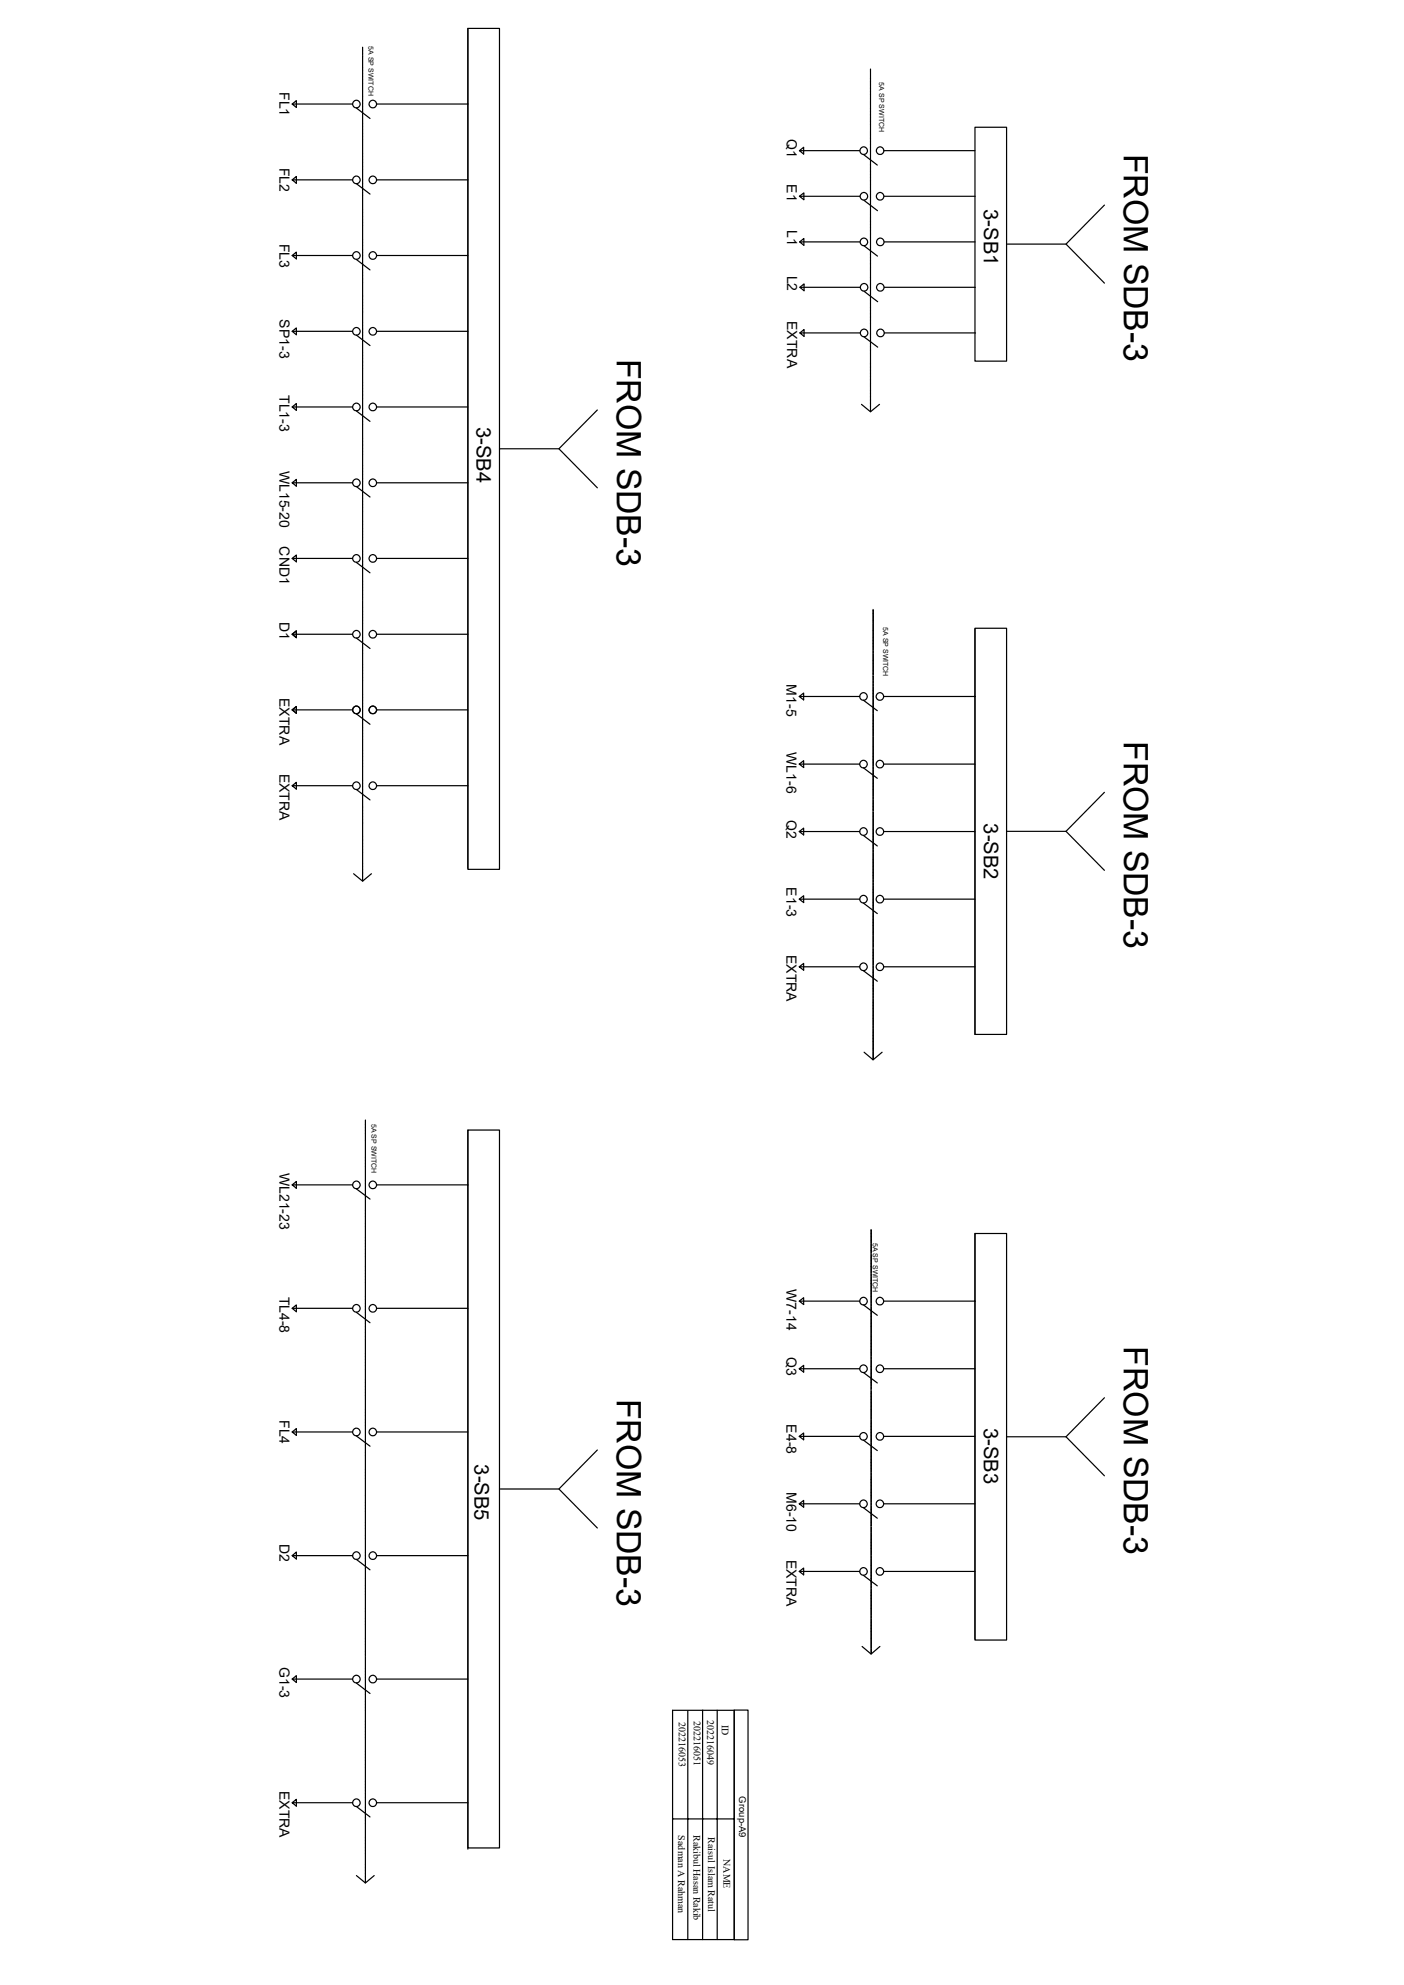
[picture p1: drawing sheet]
<svg xmlns="http://www.w3.org/2000/svg" width="297mm" height="420mm" viewBox="0 0 297 420" stroke-linecap="round" stroke-linejoin="round" font-family="sans-serif">
<defs><g id="words">
<g font-size="7.2">
<text x="237.7" y="32.5" transform="rotate(90 237.7 32.5)">FROM SDB-3</text>
<text x="130.5" y="75.9" transform="rotate(90 130.5 75.9)">FROM SDB-3</text>
<text x="237.7" y="156.8" transform="rotate(90 237.7 156.8)">FROM SDB-3</text>
<text x="237.7" y="284.9" transform="rotate(90 237.7 284.9)">FROM SDB-3</text>
<text x="130.5" y="295.9" transform="rotate(90 130.5 295.9)">FROM SDB-3</text>
</g>
<g font-size="4.3">
<text x="208.1" y="44.2" transform="rotate(90 208.1 44.2)">3-SB1</text>
<text x="100.8" y="90.3" transform="rotate(90 100.8 90.3)">3-SB4</text>
<text x="208.1" y="174.2" transform="rotate(90 208.1 174.2)">3-SB2</text>
<text x="208.1" y="302.1" transform="rotate(90 208.1 302.1)">3-SB3</text>
<text x="100.4" y="309.8" transform="rotate(90 100.4 309.8)">3-SB5</text>
</g>
<g font-size="3">
<text x="59.1" y="19.5" transform="rotate(90 59.1 19.5)">FL1</text>
<text x="166.5" y="29.4" transform="rotate(90 166.5 29.4)">Q1</text>
<text x="59.1" y="35.5" transform="rotate(90 59.1 35.5)">FL2</text>
<text x="166.5" y="39" transform="rotate(90 166.5 39)">E1</text>
<text x="59.1" y="51.5" transform="rotate(90 59.1 51.5)">FL3</text>
<text x="166.5" y="48.6" transform="rotate(90 166.5 48.6)">L1</text>
<text x="166.5" y="58.3" transform="rotate(90 166.5 58.3)">L2</text>
<text x="59.1" y="67.6" transform="rotate(90 59.1 67.6)">SP1-3</text>
<text x="166.5" y="67.9" transform="rotate(90 166.5 67.9)">EXTRA</text>
<text x="59.1" y="83.6" transform="rotate(90 59.1 83.6)">TL1-3</text>
<text x="59.1" y="99.6" transform="rotate(90 59.1 99.6)">WL15-20</text>
<text x="59.1" y="115.6" transform="rotate(90 59.1 115.6)">CND1</text>
<text x="59.1" y="131.7" transform="rotate(90 59.1 131.7)">D1</text>
<text x="59.1" y="147.7" transform="rotate(90 59.1 147.7)">EXTRA</text>
<text x="166.4" y="144.8" transform="rotate(90 166.4 144.8)">M1-5</text>
<text x="166.4" y="159.1" transform="rotate(90 166.4 159.1)">WL1-6</text>
<text x="59.1" y="163.7" transform="rotate(90 59.1 163.7)">EXTRA</text>
<text x="166.4" y="173.4" transform="rotate(90 166.4 173.4)">Q2</text>
<text x="166.4" y="187.7" transform="rotate(90 166.4 187.7)">E1-3</text>
<text x="166.4" y="202" transform="rotate(90 166.4 202)">EXTRA</text>
<text x="59.1" y="248.2" transform="rotate(90 59.1 248.2)">WL21-23</text>
<text x="59.1" y="274.3" transform="rotate(90 59.1 274.3)">TL4-8</text>
<text x="166.4" y="272.8" transform="rotate(90 166.4 272.8)">W7-14</text>
<text x="166.4" y="287.1" transform="rotate(90 166.4 287.1)">Q3</text>
<text x="59.1" y="300.4" transform="rotate(90 59.1 300.4)">FL4</text>
<text x="166.4" y="301.4" transform="rotate(90 166.4 301.4)">E4-8</text>
<text x="166.4" y="315.7" transform="rotate(90 166.4 315.7)">M6-10</text>
<text x="59.1" y="326.6" transform="rotate(90 59.1 326.6)">D2</text>
<text x="166.4" y="330" transform="rotate(90 166.4 330)">EXTRA</text>
<text x="59.1" y="352.7" transform="rotate(90 59.1 352.7)">G1-3</text>
<text x="59.1" y="378.9" transform="rotate(90 59.1 378.9)">EXTRA</text>
</g>
<g font-size="2.1">
<text x="143.6" y="364.3" transform="rotate(90 143.6 364.3)">202216053</text>
<text x="146.8" y="364.2" transform="rotate(90 146.8 364.2)">202216051</text>
<text x="149.6" y="364" transform="rotate(90 149.6 364)">202216049</text>
<text x="152.7" y="364.9" transform="rotate(90 152.7 364.9)">ID</text>
<text x="143.5" y="388.3" transform="rotate(90 143.5 388.3)">Sadman A Rahman</text>
<text x="146.7" y="388.2" transform="rotate(90 146.7 388.2)">Rakibul Hasan Rakib</text>
<text x="149.8" y="388.6" transform="rotate(90 149.8 388.6)">Raisul Islam Ratul</text>
<text x="153" y="393.3" transform="rotate(90 153 393.3)">NAME</text>
</g>
<text font-size="2" x="156.3" y="380" transform="rotate(90 156.3 380)">Group-A9</text>
<g font-size="1.5">
<text x="77.9" y="9.8" transform="rotate(90 77.9 9.8)">5A SP SWITCH</text>
<text x="186" y="17.4" transform="rotate(90 186 17.4)">5A SP SWITCH</text>
<text x="186.8" y="132.7" transform="rotate(90 186.8 132.7)">5A SP SWITCH</text>
<text x="78.6" y="237.8" transform="rotate(90 78.6 237.8)">5A SP SWITCH</text>
<text x="184.7" y="263" transform="rotate(90 184.7 263)">5A SP SWITCH</text>
</g>
</g></defs>
<g fill="none" stroke="#000" stroke-width=".25">
<path d="M76.7 10v.1M76.7 10.2v.1M76.7 10.4v.4M76.7 10.9v.1M76.7 11.1v.4M76.7 11.6v.1M76.7 11.8v.3M76.7 12.2v.2M76.7 12.4v.2M76.7 12.7v.1M76.7 12.9v.1M76.7 13.1v.2"/>
<path d="M76.7 13.3v.2M76.7 13.6v.1M76.7 13.8v.1M76.7 14v.4M76.7 14.5v.1M76.7 14.7v.4M76.7 15.2v.1M76.7 15.4v.3M76.7 15.8v.2M76.7 16v.4M76.7 16.5v.1M76.7 16.7v.4"/>
<path d="M76.7 17.2v.1M76.7 17.4v.4M76.7 17.9v.1M76.7 18.1v.1M76.7 18.3v.2M76.7 18.5v.2M76.7 18.8v.1M76.7 19v.1M76.7 19.2v.1M76.7 19.4v.2M76.7 19.6v.2M76.7 19.9v.1"/>
<path d="M99 6h6.7v177.9h-6.7zM99 6v177.7M184.1 14.6v.2M184.1 14.9v.1M184.1 15.1v.1M184.1 15.3v.2M184.1 15.5v.2M184.1 15.7v.2M184.1 16v.1M184.1 16.2v.1M184.1 16.4v.4M184.1 16.9v.1"/>
<path d="M184.1 17.1v.4M184.1 17.6v.1M184.1 17.8v.4M184.1 18.2v.2M184.1 18.5v.3M184.1 18.9v.2M184.1 19.1v.4M184.1 19.6v.1M184.1 19.8v.4M61.8 22l.9-.7v1.4l-.9-.7h12.8M61.8 38.1l.9-.8v1.5l-.9-.7h12.8M75.4 22.9l2.9 2.2"/>
<path d="M75.4 38.9l2.9 2.2M76.7 20.1v.1M76.7 20.3v.4M76.7 20.8v.1M76.7 21v.4M76.7 21.5v.1M76.7 21.7v.4M76.7 22.1v.2M76.7 22.4v.3M76.7 22.8v.1M76.7 23v.4M76.7 23.5v.1"/>
<path d="M76.7 23.7v.4M76.7 24.2v.1M76.7 24.4v.1M76.7 24.6v.2M76.7 24.8v.2M76.7 25.1v.1M76.7 25.3v.1M76.7 25.5v.2M76.7 25.7v.2M76.7 26v.3M76.7 26.4v.1M76.7 26.6v.4"/>
<path d="M76.7 27.1v.1M76.7 27.3v.4M76.7 27.8v.1M76.7 28v.4M76.7 28.4v.2M76.7 28.7v.3M76.7 29.1v.2M76.7 29.3v.4M76.7 29.8v.1M76.7 30v.1M76.7 30.2v.2M76.7 30.5v.1"/>
<path d="M76.7 30.7v.1M76.7 30.9v.2M76.7 31.2v.1M76.7 31.4v.1M76.7 31.6v.1M76.7 31.8v.2M76.7 32v.2M76.7 32.3v.3M76.7 32.7v.2M76.7 32.9v.4M76.7 33.4v.1M76.7 33.6v.4"/>
<path d="M76.7 34.1v.1M76.7 34.3v.4M76.7 34.8v.1M76.7 35v.3M76.7 35.4v.2M76.7 35.6v.4M76.7 36.1v.1M76.7 36.3v.1M76.7 36.5v.2M76.7 36.8v.1M76.7 37v.1M76.7 37.2v.2"/>
<path d="M76.7 37.5v.1M76.7 37.7v.1M76.7 37.9v.4M76.7 38.4v.1M76.7 38.6v.3M76.7 39v.2M76.7 39.2v.4M76.7 39.7v.1M76.7 39.9v.4M79.7 22h19.3M79.7 38.1h19.3M169.1 31.9l.9-.7v1.4l-.9-.7h12.8"/>
<path d="M182.7 32.7l2.9 2.2M184.1 20.3v.1M184.1 20.5v.1M184.1 20.7v.2M184.1 21v.1M184.1 21.2v.1M184.1 21.4v.1M184.1 21.6v.2M184.1 21.8v.2M184.1 22.1v.1M184.1 22.3v.1M184.1 22.5v.1"/>
<path d="M184.1 22.7v.4M184.1 23.2v.1M184.1 23.4v.4M184.1 23.9v.1M184.1 24.1v.4M184.1 24.6v.1M184.1 24.8v.3M184.1 25.2v.2M184.1 25.4v.4M184.1 25.9v.1M184.1 26.1v.4M184.1 26.6v.1"/>
<path d="M184.1 26.8v.1M184.1 27v.2M184.1 27.3v.1M184.1 27.5v.1M184.1 27.7v.2M184.1 27.9v.2M184.1 28.2v.1M184.1 28.4v.3M184.1 28.8v.2M184.1 29v.4M184.1 29.5v.1M184.1 29.7v.4"/>
<path d="M184.1 30.2v.1M184.1 30.4v.4M184.1 30.9v.1M184.1 31.1v.4M184.1 31.5v.2M184.1 31.8v.3M184.1 32.2v.1M184.1 32.4v.2M184.1 32.6v.2M184.1 32.9v.1M184.1 33.1v.1M184.1 33.3v.2"/>
<path d="M184.1 33.6v.1M184.1 33.8v.1M184.1 34v.2M184.1 34.2v.2M184.1 34.5v.1M184.1 34.7v.4M184.1 35.1v.2M184.1 35.3v.4M184.1 35.8v.1M184.1 36v.4M184.1 36.5v.1M184.1 36.7v.4"/>
<path d="M184.1 37.2v.1M184.1 37.4v.4M184.1 37.8v.2M184.1 38.1v.3M184.1 38.5v.2M184.1 38.7v.2M184.1 38.9v.2M184.1 39.2v.1M184.1 39.4v.1M184.1 39.6v.2M184.1 39.9v.1M187 31.9h19.2"/>
<path d="M206.2 26.9h6.7v49.5h-6.7zM61.8 54.1l.9-.8v1.5l-.9-.7h12.8M75.4 54.9l2.9 2.2M76.7 40.4v.1M76.7 40.6v.4M76.7 41.1v.1M76.7 41.3v.4M76.7 41.7v.2M76.7 42v.1M76.7 42.2v.1M76.7 42.4v.1M76.7 42.6v.2"/>
<path d="M76.7 42.8v.2M76.7 43.1v.1M76.7 43.3v.1M76.7 43.5v.2M76.7 43.8v.1M76.7 44v.1M76.7 44.2v.4M76.7 44.7v.1M76.7 44.9v.4M76.7 45.3v.2M76.7 45.6v.3M76.7 46v.1"/>
<path d="M76.7 46.2v.4M76.7 46.7v.1M76.7 46.9v.4M76.7 47.4v.1M76.7 47.6v.4M76.7 48v.2M76.7 48.3v.1M76.7 48.5v.1M76.7 48.7v.2M76.7 48.9v.2M76.7 49.1v.2M76.7 49.4v.1"/>
<path d="M76.7 49.6v.1M76.7 49.8v.2M76.7 50.1v.1M76.7 50.3v.1M76.7 50.5v.4M76.7 51v.1M76.7 51.2v.4M76.7 51.6v.2M76.7 51.9v.3M76.7 52.3v.2M76.7 52.5v.4M76.7 53v.1"/>
<path d="M76.7 53.2v.4M76.7 53.7v.1M76.7 53.9v.4M76.7 54.4v.1M76.7 54.6v.1M76.7 54.8v.1M76.7 55v.2M76.7 55.2v.2M76.7 55.5v.1M76.7 55.7v.1M76.7 55.9v.1M76.7 56.1v.4"/>
<path d="M76.7 56.6v.1M76.7 56.8v.4M76.7 57.3v.1M76.7 57.5v.4M76.7 58v.1M76.7 58.2v.3M76.7 58.6v.2M76.7 58.8v.4M76.7 59.3v.1M76.7 59.5v.4M76.7 60v.1M79.7 54.1h19.3"/>
<path d="M169.1 41.5l1-.7v1.4l-1-.7h12.8M169.2 51.2l.9-.7v1.4l-.9-.7h12.7M182.8 42.4l2.8 2.2M182.8 52l2.8 2.2M184.1 40.1v.1M184.1 40.3v.4M184.1 40.8v.1M184.1 41v.4M184.1 41.4v.2M184.1 41.7v.3M184.1 42.1v.1M184.1 42.3v.4"/>
<path d="M184.1 42.8v.1M184.1 43v.4M184.1 43.5v.1M184.1 43.7v.4M184.1 44.2v.1M184.1 44.4v.1M184.1 44.6v.1M184.1 44.8v.2M184.1 45v.2M184.1 45.3v.1M184.1 45.5v.1M184.1 45.7v.1"/>
<path d="M184.1 45.9v.2M184.1 46.2v.1M184.1 46.4v.1M184.1 46.6v.4M184.1 47.1v.1M184.1 47.3v.4M184.1 47.8v.1M184.1 48v.3M184.1 48.4v.2M184.1 48.6v.4M184.1 49.1v.1M184.1 49.3v.4"/>
<path d="M184.1 49.8v.1M184.1 50v.4M184.1 50.5v.1M184.1 50.7v.1M184.1 50.9v.2M184.1 51.1v.2M184.1 51.4v.1M184.1 51.6v.1M184.1 51.8v.1M184.1 52v.2M184.1 52.2v.4M184.1 52.7v.1"/>
<path d="M184.1 52.9v.4M184.1 53.4v.1M184.1 53.6v.4M184.1 54.1v.1M184.1 54.3v.4M184.1 54.7v.2M184.1 54.9v.4M184.1 55.4v.1M184.1 55.6v.4M184.1 56.1v.1M184.1 56.3v.1M184.1 56.5v.2"/>
<path d="M184.1 56.8v.1M184.1 57v.1M184.1 57.2v.2M184.1 57.4v.2M184.1 57.7v.1M184.1 57.9v.1M184.1 58.1v.2M184.1 58.3v.2M184.1 58.5v.4M184.1 59v.1M184.1 59.2v.4M184.1 59.7v.1"/>
<path d="M184.1 59.9v.4M187 41.5h19.3M187 51.2h19.3M212.9 51.6h12.6l8.1 8.3M233.6 43.4l-8.1 8.2M61.8 70.1l.9-.7v1.4l-.9-.7h12.8M75.4 70.9l2.9 2.2M76.7 60.2v.1M76.7 60.4v.2M76.7 60.7v.1M76.7 60.9v.1M76.7 61.1v.2"/>
<path d="M76.7 61.3v.2M76.7 61.6v.1M76.7 61.8v.1M76.7 62v.1M76.7 62.2v.2M76.7 62.4v.4M76.7 62.9v.1M76.7 63.1v.4M76.7 63.6v.1M76.7 63.8v.4M76.7 64.3v.1M76.7 64.5v.4"/>
<path d="M76.7 64.9v.2M76.7 65.2v.3M76.7 65.6v.1M76.7 65.8v.4M76.7 66.3v.1M76.7 66.5v.1M76.7 66.7v.2M76.7 67v.1M76.7 67.2v.1M76.7 67.4v.2M76.7 67.6v.2M76.7 67.9v.1"/>
<path d="M76.7 68.1v.4M76.7 68.5v.2M76.7 68.7v.4M76.7 69.2v.1M76.7 69.4v.4M76.7 69.9v.1M76.7 70.1v.4M76.7 70.6v.1M76.7 70.8v.4M76.7 71.2v.2M76.7 71.5v.3M76.7 71.9v.2"/>
<path d="M76.7 72.1v.2M76.7 72.3v.2M76.7 72.6v.1M76.7 72.8v.1M76.7 73v.2M76.7 73.3v.1M76.7 73.5v.1M76.7 73.7v.2M76.7 74v.1M76.7 74.2v.1M76.7 74.4v.4M76.7 74.8v.2"/>
<path d="M76.7 75.1v.3M76.7 75.5v.1M76.7 75.7v.4M76.7 76.2v.1M76.7 76.4v.4M76.7 76.9v.1M76.7 77.1v.4M76.7 77.6v.1M76.7 77.8v.3M76.7 78.2v.2M76.7 78.4v.2M76.7 78.7v.1"/>
<path d="M76.7 78.9v.1M76.7 79.1v.1M76.7 79.3v.2M76.7 79.6v.1M76.7 79.8v.1M79.7 70.1h19.3M169.2 60.8l.9-.7v1.4l-.9-.7h12.7M169.2 70.4l.9-.7v1.5l-.9-.8h12.8M182.8 61.6l2.9 2.2M182.8 71.3l2.9 2.1M184.1 60.4v.1M184.1 60.6v.4"/>
<path d="M184.1 61v.2M184.1 61.3v.3M184.1 61.7v.1M184.1 61.9v.4M184.1 62.4v.1M184.1 62.6v.1M184.1 62.8v.2M184.1 63.1v.1M184.1 63.3v.1M184.1 63.5v.2M184.1 63.8v.1M184.1 64v.1"/>
<path d="M184.1 64.2v.1M184.1 64.4v.2M184.1 64.6v.2M184.1 64.9v.3M184.1 65.3v.1M184.1 65.5v.4M184.1 66v.1M184.1 66.2v.4M184.1 66.7v.1M184.1 66.9v.4M184.1 67.4v.1M184.1 67.6v.3"/>
<path d="M184.1 68v.2M184.1 68.2v.4M184.1 68.7v.1M184.1 68.9v.1M184.1 69.1v.2M184.1 69.4v.1M184.1 69.6v.1M184.1 69.8v.2M184.1 70.1v.1M184.1 70.3v.1M184.1 70.5v.4M184.1 71v.1"/>
<path d="M184.1 71.2v.3M184.1 71.6v.2M184.1 71.8v.4M184.1 72.3v.1M184.1 72.5v.4M184.1 73v.1M184.1 73.2v.4M184.1 73.7v.1M184.1 73.9v.4M184.1 74.3v.2M184.1 74.5v.2M184.1 74.8v.1"/>
<path d="M184.1 75v.1M184.1 75.2v.2M184.1 75.4v.2M184.1 75.7v.1M184.1 75.9v.1M184.1 76.1v.2M184.1 76.4v.1M184.1 76.6v.1M184.1 76.8v.4M184.1 77.3v.1M184.1 77.5v.4M184.1 77.9v.2"/>
<path d="M184.1 78.1v.4M184.1 78.6v.1M184.1 78.8v.4M184.1 79.3v.1M184.1 79.5v.4M184.1 80v.1M187.1 60.8h19.2M187.1 70.4h19.3M61.8 86.1l.9-.7v1.4l-.9-.7h12.8M75.4 87l2.9 2.2M76.7 80v.2M76.7 80.3v.1"/>
<path d="M76.7 80.5v.1M76.7 80.7v.4M76.7 81.2v.1M76.7 81.4v.3M76.7 81.8v.2M76.7 82v.4M76.7 82.5v.1M76.7 82.7v.4M76.7 83.2v.1M76.7 83.4v.4M76.7 83.9v.1M76.7 84.1v.4"/>
<path d="M76.7 84.5v.2M76.7 84.8v.1M76.7 85v.1M76.7 85.2v.1M76.7 85.4v.2M76.7 85.6v.2M76.7 85.9v.1M76.7 86.1v.1M76.7 86.3v.4M76.7 86.8v.1M76.7 87v.4M76.7 87.5v.1"/>
<path d="M76.7 87.7v.4M76.7 88.1v.2M76.7 88.3v.4M76.7 88.8v.1M76.7 89v.4M76.7 89.5v.1M76.7 89.7v.4M76.7 90.2v.1M76.7 90.4v.1M76.7 90.6v.2M76.7 90.8v.2M76.7 91.1v.1"/>
<path d="M76.7 91.3v.1M76.7 91.5v.2M76.7 91.7v.2M76.7 91.9v.2M76.7 92.2v.1M76.7 92.4v.1M76.7 92.6v.4M76.7 93.1v.1M76.7 93.3v.4M76.7 93.8v.1M76.7 94v.4M76.7 94.4v.2"/>
<path d="M76.7 94.7v.3M76.7 95.1v.1M76.7 95.3v.4M76.7 95.8v.1M76.7 96v.4M76.7 96.5v.1M76.7 96.7v.1M76.7 96.9v.2M76.7 97.2v.1M76.7 97.4v.1M76.7 97.6v.1M76.7 97.8v.2"/>
<path d="M76.7 98v.2M76.7 98.3v.3M76.7 98.7v.1M76.7 98.9v.4M76.7 99.4v.1M76.7 99.6v.4M79.7 86.1h19.3M105.7 95h12.5l8.2 8.2M126.4 86.7l-8.2 8.3M182.2 85.6l1.9 1.5 2-1.5M184.1 80.2v.4M184.1 80.6v.2"/>
<path d="M184.1 80.9v.1M184.1 81.1v.1M184.1 81.3v.1M184.1 81.5v.2M184.1 81.7v.2M184.1 82v.1M184.1 82.2v.1M184.1 82.4v.4M184.1 82.9v.1M184.1 83.1v.4M184.1 83.6v.1M184.1 83.8v.4"/>
<path d="M184.1 84.2v.2M184.1 84.5v.3M184.1 84.9v.1M184.1 85.1v.4M184.1 85.6v.1M184.1 85.8v.4M184.1 86.3v.1M184.1 86.5v.1M184.1 86.7v.2M184.1 87v.1M61.8 102.2l.9-.8v1.5l-.9-.7h12.8M61.8 118.2l.9-.8v1.5l-.9-.7h12.8"/>
<path d="M75.4 103l2.9 2.2M75.4 119l2.9 2.2M76.7 100.1v.1M76.7 100.3v.4M76.7 100.8v.1M76.7 101v.3M76.7 101.4v.2M76.7 101.6v.4M76.7 102.1v.1M76.7 102.3v.1M76.7 102.5v.2M76.7 102.8v.1"/>
<path d="M76.7 103v.1M76.7 103.2v.2M76.7 103.5v.1M76.7 103.7v.1M76.7 103.9v.2M76.7 104.1v.2M76.7 104.4v.1M76.7 104.6v.3M76.7 105v.2M76.7 105.2v.4M76.7 105.7v.1M76.7 105.9v.4"/>
<path d="M76.7 106.4v.1M76.7 106.6v.4M76.7 107.1v.1M76.7 107.3v.4M76.7 107.7v.2M76.7 108v.3M76.7 108.4v.1M76.7 108.6v.2M76.7 108.8v.2M76.7 109.1v.1M76.7 109.3v.1M76.7 109.5v.2"/>
<path d="M76.7 109.8v.1M76.7 110v.1M76.7 110.2v.4M76.7 110.7v.1M76.7 110.9v.4M76.7 111.3v.2M76.7 111.5v.4M76.7 112v.1M76.7 112.2v.4M76.7 112.7v.1M76.7 112.9v.4M76.7 113.4v.1"/>
<path d="M76.7 113.6v.4M76.7 114v.2M76.7 114.3v.1M76.7 114.5v.1M76.7 114.7v.2M76.7 114.9v.2M76.7 115.1v.2M76.7 115.4v.1M76.7 115.6v.1M76.7 115.8v.2M76.7 116.1v.1M76.7 116.3v.1"/>
<path d="M76.7 116.5v.4M76.7 117v.1M76.7 117.2v.4M76.7 117.6v.2M76.7 117.9v.3M76.7 118.3v.1M76.7 118.5v.4M76.7 119v.1M76.7 119.2v.4M76.7 119.7v.1M76.7 119.9v.4M79.7 102.2h19.3"/>
<path d="M79.7 118.2h19.3M61.8 134.2l.9-.7v1.4zM61.8 134.2l.9-.7v1.4l-.9-.7h12.8M75.4 135l2.9 2.2M76.7 120.4v.1M76.7 120.6v.1M76.7 120.8v.1M76.7 121v.2M76.7 121.2v.2M76.7 121.5v.1M76.7 121.7v.1M76.7 121.9v.1"/>
<path d="M76.7 122.1v.2M76.7 122.4v.1M76.7 122.6v.1M76.7 122.8v.4M76.7 123.3v.1M76.7 123.5v.4M76.7 124v.1M76.7 124.2v.3M76.7 124.6v.2M76.7 124.8v.4M76.7 125.3v.1M76.7 125.5v.4"/>
<path d="M76.7 126v.1M76.7 126.2v.4M76.7 126.7v.1M76.7 126.9v.1M76.7 127.1v.2M76.7 127.3v.2M76.7 127.6v.1M76.7 127.8v.1M76.7 128v.1M76.7 128.2v.2M76.7 128.4v.4M76.7 128.9v.1"/>
<path d="M76.7 129.1v.4M76.7 129.6v.1M76.7 129.8v.4M76.7 130.3v.1M76.7 130.5v.4M76.7 130.9v.2M76.7 131.1v.4M76.7 131.6v.1M76.7 131.8v.4M76.7 132.3v.1M76.7 132.5v.1M76.7 132.7v.2"/>
<path d="M76.7 133v.1M76.7 133.2v.1M76.7 133.4v.2M76.7 133.6v.2M76.7 133.9v.1M76.7 134.1v.1M76.7 134.3v.2M76.7 134.5v.2M76.7 134.7v.4M76.7 135.2v.1M76.7 135.4v.4M76.7 135.9v.1"/>
<path d="M76.7 136.1v.4M76.7 136.6v.1M76.7 136.8v.4M76.7 137.2v.2M76.7 137.5v.3M76.7 137.9v.1M76.7 138.1v.4M76.7 138.6v.1M76.7 138.8v.1M76.7 139v.2M76.7 139.3v.1M76.7 139.5v.1"/>
<path d="M76.7 139.7v.2M76.7 140v.1M79.7 134.2h19.3M184.7 128.9v.5M184.7 129.5v.1M184.7 129.7v.3M184.7 130.1v.2M184.7 130.3v.4M184.7 130.8v.1M184.7 131v.4M184.7 131.5v.1M184.7 131.7v.1"/>
<path d="M184.7 131.9v.2M184.7 132.2v.1M184.7 132.4v.1M184.7 132.6v.2M184.7 132.8v.2M184.7 133.1v.1M184.7 133.3v.3M184.7 133.7v.2M184.7 133.9v.4M184.7 134.4v.1M184.7 134.6v.4M184.7 135.1v.1"/>
<path d="M184.7 135.3v.4M184.7 135.8v.1M184.7 136v.4M184.7 136.4v.2M184.7 136.7v.3M184.7 137.1v.1M184.7 137.3v.2M184.7 137.5v.2M184.7 137.8v.1M184.7 138v.1M184.7 138.2v.2M184.7 138.5v.1"/>
<path d="M184.7 138.7v.1M184.7 138.9v.2M184.7 139.1v.2M184.7 139.4v.1M184.7 139.6v.4M206.2 132.9h6.7v86h-6.7zM206.2 133.1v85.8M61.8 150.2l.9-.7v1.4zM61.8 150.2l.9-.7v1.4l-.9-.7h12.8M75.4 151l2.9 2.2M76.7 140.2v.1M76.7 140.4v.4"/>
<path d="M76.7 140.8v.2M76.7 141.1v.3M76.7 141.5v.1M76.7 141.7v.4M76.7 142.2v.1M76.7 142.4v.4M76.7 142.9v.1M76.7 143.1v.4M76.7 143.6v.1M76.7 143.8v.3M76.7 144.2v.2M76.7 144.4v.2"/>
<path d="M76.7 144.7v.1M76.7 144.9v.1M76.7 145.1v.1M76.7 145.3v.2M76.7 145.6v.1M76.7 145.8v.1M76.7 146v.2M76.7 146.3v.1M76.7 146.5v.1M76.7 146.7v.4M76.7 147.2v.1M76.7 147.4v.3"/>
<path d="M76.7 147.8v.2M76.7 148v.4M76.7 148.5v.1M76.7 148.7v.4M76.7 149.2v.1M76.7 149.4v.4M76.7 149.9v.1M76.7 150.1v.4M76.7 150.5v.2M76.7 150.7v.2M76.7 151v.1M76.7 151.2v.1"/>
<path d="M76.7 151.4v.2M76.7 151.6v.2M76.7 151.9v.1M76.7 152.1v.1M76.7 152.3v.4M76.7 152.8v.1M76.7 153v.4M76.7 153.5v.1M76.7 153.7v.4M76.7 154.1v.2M76.7 154.3v.4M76.7 154.8v.1"/>
<path d="M76.7 155v.4M76.7 155.5v.1M76.7 155.7v.4M76.7 156.2v.1M76.7 156.4v.4M76.7 156.8v.2M76.7 157.1v.1M76.7 157.3v.1M76.7 157.5v.1M76.7 157.7v.2M76.7 157.9v.2M76.7 158.2v.1"/>
<path d="M76.7 158.4v.1M76.7 158.6v.4M76.7 159.1v.1M76.7 159.3v.4M76.7 159.8v.1M76.7 160v.4M79.7 150.2h19.3M169.1 147.4l.9-.8v1.5l-.9-.7h12.8M182.7 148.2l2.9 2.2M184.7 143v.3M184.7 143.4v.2M184.7 143.6v.2"/>
<path d="M184.7 143.8v.2M184.7 144.1v.1M184.7 144.3v.1M184.7 144.5v.2M184.7 144.8v.1M184.7 145v.1M184.7 145.2v.2M184.7 145.5v.1M184.7 145.7v.1M184.7 145.9v.4M184.7 146.3v.2M184.7 146.6v.3"/>
<path d="M184.7 147v.2M184.7 147.2v.4M184.7 147.7v.1M184.7 147.9v.4M184.7 148.4v.1M184.7 148.6v.4M184.7 149.1v.1M184.7 149.3v.3M184.7 149.7v.2M184.7 149.9v.2M184.7 150.2v.1M184.7 150.4v.1"/>
<path d="M184.7 150.6v.1M184.7 150.8v.2M184.7 151.1v.1M184.7 151.3v.1M184.7 151.5v.4M184.7 152v.1M184.7 152.2v.4M184.7 152.7v.1M184.7 152.9v.3M184.7 153.3v.2M184.7 153.5v.4M184.7 154v.1"/>
<path d="M184.7 154.2v.4M184.7 154.7v.1M184.7 154.9v.4M184.7 155.4v.1M184.7 155.6v.1M184.7 155.8v.2M184.7 156v.2M184.7 156.3v.1M184.7 156.5v.1M184.7 156.7v.1M184.7 156.9v.2M184.7 157.1v.2"/>
<path d="M184.7 157.4v.1M184.7 157.6v.1M184.7 157.8v.4M184.7 158.3v.1M184.7 158.5v.4M184.7 159v.1M184.7 159.2v.4M184.7 159.6v.2M184.7 159.9v.3M184.7 140v.2M184.7 140.3v.3M184.7 140.7v.1"/>
<path d="M184.7 140.9v.4M184.7 141.4v.1M184.7 141.6v.4M184.7 142.1v.1M184.7 142.3v.4M184.7 142.7v.2M187 147.4h19.2M61.8 166.2l.9-.7v1.5l-.9-.8h12.8M75.4 167l2.9 2.2M76.7 160.4v.2M76.7 160.7v.3M76.7 161.1v.1"/>
<path d="M76.7 161.3v.4M76.7 161.8v.1M76.7 162v.4M76.7 162.5v.1M76.7 162.7v.1M76.7 162.9v.2M76.7 163.2v.1M76.7 163.4v.1M76.7 163.6v.1M76.7 163.8v.2M76.7 164v.2M76.7 164.3v.1"/>
<path d="M76.7 164.5v.1M76.7 164.7v.1M76.7 164.9v.4M76.7 165.4v.1M76.7 165.6v.4M76.7 166.1v.1M76.7 166.3v.4M76.7 166.8v.1M76.7 167v.3M76.7 167.4v.2M76.7 167.6v.4M76.7 168.1v.1"/>
<path d="M76.7 168.3v.4M76.7 168.8v.1M76.7 169v.1M76.7 169.2v.2M76.7 169.5v.1M76.7 169.7v.1M76.7 169.9v.2M76.7 170.1v.2M76.7 170.3v.2M76.7 170.6v.3M76.7 171v.2M76.7 171.2v.4"/>
<path d="M76.7 171.7v.1M76.7 171.9v.4M76.7 172.4v.1M76.7 172.6v.4M76.7 173.1v.1M76.7 173.3v.4M76.7 173.7v.2M76.7 173.9v.4M76.7 174.4v.1M76.7 174.6v.2M76.7 174.8v.2M76.7 175.1v.1"/>
<path d="M76.7 175.3v.1M76.7 175.5v.2M76.7 175.8v.1M76.7 176v.1M76.7 176.2v.2M76.7 176.4v.2M76.7 176.7v.1M76.7 176.9v.3M76.7 177.3v.2M76.7 177.5v.4M76.7 178v.1M76.7 178.2v.4"/>
<path d="M76.7 178.7v.1M76.7 178.9v.4M76.7 179.4v.1M76.7 179.6v.4M79.7 166.2h19.3M169.1 161.7l.9-.7v1.4l-.9-.7h12.8M169.1 175.9l.9-.7v1.5l-.9-.8h12.8M182.7 162.5l2.9 2.2M182.7 176.8l2.9 2.2M184.7 160.3v.1M184.7 160.5v.4M184.7 161v.1"/>
<path d="M184.7 161.2v.4M184.7 161.7v.1M184.7 161.9v.1M184.7 162.1v.2M184.7 162.3v.2M184.7 162.6v.1M184.7 162.8v.1M184.7 163v.2M184.7 163.2v.2M184.7 163.4v.4M184.7 163.9v.1M184.7 164.1v.4"/>
<path d="M184.7 164.6v.1M184.7 164.8v.4M184.7 165.3v.1M184.7 165.5v.4M184.7 165.9v.2M184.7 166.2v.3M184.7 166.6v.2M184.7 166.8v.4M184.7 167.3v.1M184.7 167.5v.1M184.7 167.7v.2M184.7 168v.1"/>
<path d="M184.7 168.2v.1M184.7 168.4v.2M184.7 168.7v.1M184.7 168.9v.1M184.7 169.1v.1M184.7 169.3v.2M184.7 169.5v.2M184.7 169.8v.3M184.7 170.2v.1M184.7 170.4v.4M184.7 170.9v.1M184.7 171.1v.4"/>
<path d="M184.7 171.6v.1M184.7 171.8v.4M184.7 172.3v.1M184.7 172.5v.3M184.7 172.9v.2M184.7 173.1v.4M184.7 173.6v.1M184.7 173.8v.1M184.7 174v.2M184.7 174.3v.1M184.7 174.5v.1M184.7 174.7v.2"/>
<path d="M184.7 175v.1M184.7 175.2v.1M184.7 175.4v.4M184.7 175.9v.1M184.7 176.1v.3M184.7 176.5v.2M184.7 176.7v.4M184.7 177.2v.1M184.7 177.4v.4M184.7 177.9v.1M184.7 178.1v.4M184.7 178.6v.1"/>
<path d="M184.7 178.8v.4M184.7 179.2v.2M184.7 179.5v.1M184.7 179.7v.1M184.7 179.9v.1M187 161.7h19.2M187 175.9h19.2M212.9 175.9h12.6l8.1 8.2M233.6 167.6l-8.1 8.3M74.8 184.9l1.9 1.5 1.9-1.5M76.7 180v.2M76.7 180.3v.3"/>
<path d="M76.7 180.7v.1M76.7 180.9v.2M76.7 181.1v.2M76.7 181.4v.1M76.7 181.6v.1M76.7 181.8v.2M76.7 182.1v.1M76.7 182.3v.1M76.7 182.5v.4M76.7 183v.1M76.7 183.2v.4M76.7 183.6v.2"/>
<path d="M76.7 183.9v.3M76.7 184.3v.1M76.7 184.5v.4M76.7 185v.1M76.7 185.2v.4M76.7 185.7v.1M76.7 185.9v.4M76.7 186.4h.1M169.1 190.2l.9-.7v1.5l-.9-.8h12.8M182.7 191.1l2.9 2.2M184.7 180.1v.2M184.7 180.3v.2"/>
<path d="M184.7 180.6v.1M184.7 180.8v.1M184.7 181v.2M184.7 181.3v.1M184.7 181.5v.1M184.7 181.7v.4M184.7 182.2v.1M184.7 182.4v.4M184.7 182.8v.2M184.7 183v.4M184.7 183.5v.1M184.7 183.7v.4"/>
<path d="M184.7 184.2v.1M184.7 184.4v.4M184.7 184.9v.1M184.7 185.1v.4M184.7 185.5v.2M184.7 185.8v.1M184.7 186v.1M184.7 186.2v.2M184.7 186.4v.2M184.7 186.6v.2M184.7 186.9v.1M184.7 187.1v.1"/>
<path d="M184.7 187.3v.2M184.7 187.6v.1M184.7 187.8v.1M184.7 188v.4M184.7 188.5v.1M184.7 188.7v.4M184.7 189.1v.2M184.7 189.4v.3M184.7 189.8v.1M184.7 190v.4M184.7 190.5v.1M184.7 190.7v.4"/>
<path d="M184.7 191.2v.1M184.7 191.4v.4M184.7 191.9v.1M184.7 192.1v.1M184.7 192.3v.1M184.7 192.5v.2M184.7 192.7v.2M184.7 193v.1M184.7 193.2v.1M184.7 193.4v.1M184.7 193.6v.4M184.7 194.1v.1"/>
<path d="M184.7 194.3v.4M184.7 194.8v.1M184.7 195v.4M184.7 195.5v.1M184.7 195.7v.3M184.7 196.1v.2M184.7 196.3v.4M184.7 196.8v.1M184.7 197v.4M184.7 197.5v.1M184.7 197.7v.1M184.7 197.9v.2"/>
<path d="M184.7 198.2v.1M184.7 198.4v.1M184.7 198.6v.2M184.7 198.8v.2M184.7 199.1v.1M184.7 199.3v.1M184.7 199.5v.1M184.7 199.7v.2M184.7 199.9v.4M187 190.2h19.2M169.1 204.6l.9-.8v1.5l-.9-.7h12.8M182.7 205.4l2.9 2.2"/>
<path d="M184.7 200.4v.1M184.7 200.6v.4M184.7 201.1v.1M184.7 201.3v.4M184.7 201.8v.1M184.7 202v.4M184.7 202.4v.2M184.7 202.6v.4M184.7 203.1v.1M184.7 203.3v.4M184.7 203.8v.1M184.7 204v.1"/>
<path d="M184.7 204.2v.2M184.7 204.5v.1M184.7 204.7v.1M184.7 204.9v.2M184.7 205.1v.2M184.7 205.4v.1M184.7 205.6v.4M184.7 206v.2M184.7 206.2v.4M184.7 206.7v.1M184.7 206.9v.4M184.7 207.4v.1"/>
<path d="M184.7 207.6v.4M184.7 208.1v.1M184.7 208.3v.4M184.7 208.7v.2M184.7 209v.3M184.7 209.4v.1M184.7 209.6v.2M184.7 209.8v.2M184.7 210.1v.1M184.7 210.3v.1M184.7 210.5v.2M184.7 210.8v.1"/>
<path d="M184.7 211v.1M184.7 211.2v.2M184.7 211.5v.1M184.7 211.7v.1M184.7 211.9v.4M184.7 212.3v.2M184.7 212.6v.3M184.7 213v.1M184.7 213.2v.4M184.7 213.7v.1M184.7 213.9v.4M184.7 214.4v.1"/>
<path d="M184.7 214.6v.4M184.7 215.1v.1M184.7 215.3v.3M184.7 215.7v.2M184.7 215.9v.2M184.7 216.2v.1M184.7 216.4v.1M184.7 216.6v.1M184.7 216.8v.2M184.7 217.1v.1M184.7 217.3v.1M184.7 217.5v.2"/>
<path d="M184.7 217.8v.1M184.7 218v.1M184.7 218.2v.4M184.7 218.7v.1M184.7 218.9v.3M184.7 219.3v.2M184.7 219.5v.4M187 204.6h19.2M77.3 237v.2M77.3 237.2v.2M77.3 237.4v.2M77.3 237.7v.3"/>
<path d="M77.3 238.1v.2M77.3 238.3v.4M77.3 238.8v.1M77.3 239v.4M77.3 239.5v.1M77.3 239.7v.4M99 239.1h6.7v151.9h-6.7zM99 239.1v152.1M182.8 222.6l1.9 1.6 1.9-1.6M184.7 220v.1M184.7 220.2v.4M184.7 220.7v.1"/>
<path d="M184.7 220.9v.4M184.7 221.4v.1M184.7 221.6v.4M184.7 222v.2M184.7 222.2v.2M184.7 222.5v.1M184.7 222.7v.1M184.7 222.9v.2M184.7 223.1v.2M184.7 223.4v.1M184.7 223.6v.1M184.7 223.8v.4"/>
<path d="M61.8 250.7l.9-.7v1.4l-.9-.7h12.8M75.4 251.5l2.9 2.2M77.3 240.2v.1M77.3 240.4v.3M77.3 240.8v.2M77.3 241v.4M77.3 241.5v.1M77.3 241.7v.2M77.3 241.9v.2M77.3 242.2v.1M77.3 242.4v.1M77.3 242.6v.2"/>
<path d="M77.3 242.9v.1M77.3 243.1v.1M77.3 243.3v.2M77.3 243.5v.2M77.3 243.8v.1M77.3 244v.3M77.3 244.4v.2M77.3 244.6v.4M77.3 245.1v.1M77.3 245.3v.4M77.3 245.8v.1M77.3 246v.4"/>
<path d="M77.3 246.5v.1M77.3 246.7v.4M77.3 247.1v.2M77.3 247.4v.3M77.3 247.8v.1M77.3 248v.2M77.3 248.2v.2M77.3 248.5v.1M77.3 248.7v.1M77.3 248.9v.2M77.3 249.2v.1M77.3 249.4v.1"/>
<path d="M77.3 249.6v.4M77.3 250.1v.1M77.3 250.3v.4M77.3 250.7v.2M77.3 251v.3M77.3 251.4v.1M77.3 251.6v.4M77.3 252.1v.1M77.3 252.3v.4M77.3 252.8v.1M77.3 253v.4M77.3 253.4v.2"/>
<path d="M77.3 253.7v.1M77.3 253.9v.1M77.3 254.1v.2M77.3 254.3v.2M77.3 254.6v.1M77.3 254.8v.1M77.3 255v.1M77.3 255.2v.2M77.3 255.5v.1M77.3 255.7v.1M77.3 255.9v.4M77.3 256.4v.1"/>
<path d="M77.3 256.6v.4M77.3 257v.2M77.3 257.3v.3M77.3 257.7v.2M77.3 257.9v.4M77.3 258.4v.1M77.3 258.6v.4M77.3 259.1v.1M77.3 259.3v.4M77.3 259.8v.1M77.3 260v.1M79.7 250.7h19.3"/>
<path d="M61.8 276.8l.9-.7v1.4l-.9-.7h12.8M75.4 277.7l2.9 2.2M77.3 264v.2M77.3 264.2v.4M77.3 264.7v.1M77.3 264.9v.4M77.3 265.4v.1M77.3 265.6v.4M77.3 266.1v.1M77.3 266.3v.1M77.3 266.5v.2M77.3 266.7v.2"/>
<path d="M77.3 267v.1M77.3 267.2v.1M77.3 267.4v.1M77.3 267.6v.2M77.3 267.8v.4M77.3 268.3v.1M77.3 268.5v.4M77.3 269v.1M77.3 269.2v.4M77.3 269.7v.1M77.3 269.9v.4M77.3 270.3v.2"/>
<path d="M77.3 270.6v.3M77.3 271v.1M77.3 271.2v.4M77.3 271.7v.1M77.3 271.9v.1M77.3 272.1v.2M77.3 272.4v.1M77.3 272.6v.1M77.3 272.8v.2M77.3 273.1v.1M77.3 273.3v.1M77.3 273.5v.1"/>
<path d="M77.3 273.7v.2M77.3 273.9v.2M77.3 274.2v.3M77.3 274.6v.1M77.3 274.8v.4M77.3 275.3v.1M77.3 275.5v.4M77.3 276v.1M77.3 276.2v.4M77.3 276.6v.2M77.3 276.9v.3M77.3 277.3v.2"/>
<path d="M77.3 277.5v.4M77.3 278v.1M77.3 278.2v.1M77.3 278.4v.2M77.3 278.7v.1M77.3 278.9v.1M77.3 279.1v.2M77.3 279.4v.1M77.3 279.6v.1M77.3 279.8v.4M77.3 260.2v.1M77.3 260.4v.2"/>
<path d="M77.3 260.6v.2M77.3 260.9v.1M77.3 261.1v.1M77.3 261.3v.2M77.3 261.5v.4M77.3 262v.1M77.3 262.2v.4M77.3 262.7v.1M77.3 262.9v.4M77.3 263.4v.1M77.3 263.6v.3M79.7 276.8h19.3"/>
<path d="M169.1 275.3l.9-.7v1.4l-.9-.7h12.8M182.7 276.1l2.9 2.2M184.3 265.6v.1M184.3 265.8v.3M184.3 266.2v.2M184.3 266.4v.4M184.3 266.9v.1M184.3 267.1v.4M184.3 267.6v.1M184.3 267.8v.4M184.3 268.3v.1M184.3 268.5v.4"/>
<path d="M184.3 268.9v.2M184.3 269.2v.1M184.3 269.4v.1M184.3 269.6v.1M184.3 269.8v.2M184.3 270v.2M184.3 270.3v.1M184.3 270.5v.1M184.3 270.7v.4M184.3 271.2v.1M184.3 271.4v.4M184.3 271.9v.1"/>
<path d="M184.3 272.1v.4M184.3 272.5v.2M184.3 272.8v.3M184.3 273.2v.1M184.3 273.4v.4M184.3 273.9v.1M184.3 274.1v.4M184.3 274.6v.1M184.3 274.8v.1M184.3 275v.2M184.3 275.3v.1M184.3 275.5v.1"/>
<path d="M184.3 275.7v.1M184.3 275.9v.2M184.3 276.1v.2M184.3 276.4v.1M184.3 276.6v.1M184.3 276.8v.1M184.3 277v.4M184.3 277.5v.1M184.3 277.7v.4M184.3 278.2v.1M184.3 278.4v.4M184.3 278.8v.2"/>
<path d="M184.3 279.1v.3M184.3 279.5v.2M184.3 279.7v.4M184.3 260.1v.4M184.3 260.6v.1M184.3 260.8v.4M184.3 261.3v.1M184.3 261.5v.4M184.3 262v.1M184.3 262.2v.4M184.3 262.6v.2M184.3 262.8v.2"/>
<path d="M184.3 263.1v.1M184.3 263.3v.1M184.3 263.5v.2M184.3 263.7v.2M184.3 264v.1M184.3 264.2v.1M184.3 264.4v.4M184.3 264.9v.1M184.3 265.1v.4M187 275.3h19.2M206.2 261h6.7v86h-6.7zM206.2 261v85.8"/>
<path d="M77.3 280.2v.2M77.3 280.5v.3M77.3 280.9v.2M77.3 281.1v.4M77.3 281.6v.1M77.3 281.8v.4M77.3 282.3v.1M77.3 282.5v.4M77.3 283v.1M77.3 283.2v.3M77.3 283.6v.2M77.3 283.8v.2"/>
<path d="M77.3 284.1v.1M77.3 284.3v.1M77.3 284.5v.1M77.3 284.7v.2M77.3 285v.1M77.3 285.2v.1M77.3 285.4v.2M77.3 285.7v.1M77.3 285.9v.1M77.3 286.1v.4M77.3 286.6v.1M77.3 286.8v.3"/>
<path d="M77.3 287.2v.2M77.3 287.4v.4M77.3 287.9v.1M77.3 288.1v.4M77.3 288.6v.1M77.3 288.8v.4M77.3 289.3v.1M77.3 289.5v.4M77.3 289.9v.2M77.3 290.2v.1M77.3 290.4v.1M77.3 290.6v.1"/>
<path d="M77.3 290.8v.2M77.3 291v.2M77.3 291.3v.1M77.3 291.5v.1M77.3 291.7v.4M77.3 292.2v.1M77.3 292.4v.4M77.3 292.9v.1M77.3 293.1v.4M77.3 293.5v.2M77.3 293.8v.3M77.3 294.2v.1"/>
<path d="M77.3 294.4v.4M77.3 294.9v.1M77.3 295.1v.4M77.3 295.6v.1M77.3 295.8v.1M77.3 296v.2M77.3 296.2v.2M77.3 296.5v.1M77.3 296.7v.1M77.3 296.9v.2M77.3 297.1v.2M77.3 297.3v.2"/>
<path d="M77.3 297.6v.1M77.3 297.8v.1M77.3 298v.4M77.3 298.5v.1M77.3 298.7v.4M77.3 299.2v.1M77.3 299.4v.4M77.3 299.8v.2M169.1 289.6l.9-.7v1.4l-.9-.7h12.8M182.7 290.4l2.9 2.2M184.3 280.2v.1M184.3 280.4v.4"/>
<path d="M184.3 280.9v.1M184.3 281.1v.1M184.3 281.3v.2M184.3 281.6v.1M184.3 281.8v.1M184.3 282v.2M184.3 282.2v.2M184.3 282.4v.2M184.3 282.7v.3M184.3 283.1v.2M184.3 283.3v.4M184.3 283.8v.1"/>
<path d="M184.3 284v.4M184.3 284.5v.1M184.3 284.7v.4M184.3 285.2v.1M184.3 285.4v.3M184.3 285.8v.2M184.3 286v.4M184.3 286.5v.1M184.3 286.7v.2M184.3 286.9v.2M184.3 287.2v.1M184.3 287.4v.1"/>
<path d="M184.3 287.6v.2M184.3 287.9v.1M184.3 288.1v.1M184.3 288.3v.2M184.3 288.5v.2M184.3 288.8v.1M184.3 289v.3M184.3 289.4v.2M184.3 289.6v.4M184.3 290.1v.1M184.3 290.3v.4M184.3 290.8v.1"/>
<path d="M184.3 291v.4M184.3 291.5v.1M184.3 291.7v.4M184.3 292.1v.2M184.3 292.4v.3M184.3 292.8v.1M184.3 293v.2M184.3 293.2v.2M184.3 293.5v.1M184.3 293.7v.1M184.3 293.9v.2M184.3 294.2v.1"/>
<path d="M184.3 294.4v.1M184.3 294.6v.4M184.3 295.1v.1M184.3 295.3v.4M184.3 295.7v.2M184.3 296v.3M184.3 296.4v.1M184.3 296.6v.4M184.3 297.1v.1M184.3 297.3v.4M184.3 297.8v.1M184.3 298v.4"/>
<path d="M184.3 298.5v.1M184.3 298.7v.1M184.3 298.9v.1M184.3 299.1v.2M184.3 299.3v.2M184.3 299.6v.1M184.3 299.8v.1M187 289.6h19.2M233.6 295.7l-8.1 8.3M61.8 303l.9-.7v1.4l-.9-.7h12.8M75.4 303.8l2.9 2.2M77.3 300.1v.3"/>
<path d="M77.3 300.5v.2M77.3 300.7v.4M77.3 301.2v.1M77.3 301.4v.4M77.3 301.9v.1M77.3 302.1v.1M77.3 302.3v.2M77.3 302.6v.1M77.3 302.8v.1M77.3 303v.1M77.3 303.2v.2M77.3 303.4v.2"/>
<path d="M77.3 303.7v.1M77.3 303.9v.1M77.3 304.1v.1M77.3 304.3v.4M77.3 304.8v.1M77.3 305v.4M77.3 305.5v.1M77.3 305.7v.4M77.3 306.2v.1M77.3 306.4v.3M77.3 306.8v.2M77.3 307v.4"/>
<path d="M77.3 307.5v.1M77.3 307.7v.4M77.3 308.2v.1M77.3 308.4v.1M77.3 308.6v.2M77.3 308.9v.1M77.3 309.1v.1M77.3 309.3v.2M77.3 309.5v.2M77.3 309.8v.1M77.3 310v.3M77.3 310.4v.2"/>
<path d="M77.3 310.6v.4M77.3 311.1v.1M77.3 311.3v.4M77.3 311.8v.1M77.3 312v.4M77.3 312.5v.1M77.3 312.7v.4M77.3 313.1v.2M77.3 313.4v.3M77.3 313.8v.1M77.3 314v.2M77.3 314.2v.2"/>
<path d="M77.3 314.5v.1M77.3 314.7v.1M77.3 314.9v.2M77.3 315.2v.1M77.3 315.4v.1M77.3 315.6v.2M77.3 315.8v.2M77.3 316.1v.1M77.3 316.3v.4M77.3 316.7v.2M77.3 316.9v.4M77.3 317.4v.1"/>
<path d="M77.3 317.6v.4M77.3 318.1v.1M77.3 318.3v.4M77.3 318.8v.1M77.3 319v.4M77.3 319.4v.2M77.3 319.7v.3M79.7 303h19.3M105.7 315h12.5l8.2 8.3M126.4 306.8l-8.2 8.2M169.1 303.9l.9-.7v1.4l-.9-.7h12.8M169.1 318.2l.9-.7v1.4l-.9-.7h12.8"/>
<path d="M182.7 304.7l2.9 2.2M182.7 319l2.9 2.2M184.3 300v.1M184.3 300.2v.2M184.3 300.5v.1M184.3 300.7v.1M184.3 300.9v.4M184.3 301.4v.1M184.3 301.6v.4M184.3 302v.2M184.3 302.3v.3M184.3 302.7v.2"/>
<path d="M184.3 302.9v.4M184.3 303.4v.1M184.3 303.6v.4M184.3 304.1v.1M184.3 304.3v.4M184.3 304.8v.1M184.3 305v.1M184.3 305.2v.2M184.3 305.4v.2M184.3 305.6v.2M184.3 305.9v.1M184.3 306.1v.1"/>
<path d="M184.3 306.3v.2M184.3 306.5v.2M184.3 306.8v.1M184.3 307v.1M184.3 307.2v.4M184.3 307.7v.1M184.3 307.9v.4M184.3 308.4v.1M184.3 308.6v.3M184.3 309v.2M184.3 309.2v.4M184.3 309.7v.1"/>
<path d="M184.3 309.9v.4M184.3 310.4v.1M184.3 310.6v.4M184.3 311.1v.1M184.3 311.3v.1M184.3 311.5v.2M184.3 311.7v.2M184.3 312v.1M184.3 312.2v.1M184.3 312.4v.1M184.3 312.6v.2M184.3 312.8v.4"/>
<path d="M184.3 313.3v.1M184.3 313.5v.4M184.3 314v.1M184.3 314.2v.4M184.3 314.7v.1M184.3 314.9v.4M184.3 315.3v.2M184.3 315.6v.3M184.3 316v.1M184.3 316.2v.4M184.3 316.7v.1M184.3 316.9v.1"/>
<path d="M184.3 317.1v.2M184.3 317.4v.1M184.3 317.6v.1M184.3 317.8v.2M184.3 318.1v.1M184.3 318.3v.1M184.3 318.5v.1M184.3 318.7v.2M184.3 318.9v.2M184.3 319.2v.3M184.3 319.6v.1M184.3 319.8v.4"/>
<path d="M187 303.9h19.2M187 318.2h19.2M212.9 304h12.6l8.1 8.3M61.8 329.1l.9-.7v1.5l-.9-.8h12.8M75.4 329.9l2.9 2.2M77.3 320.1v.2M77.3 320.3v.2M77.3 320.5v.2M77.3 320.8v.1M77.3 321v.1M77.3 321.2v.2M77.3 321.5v.1"/>
<path d="M77.3 321.7v.1M77.3 321.9v.4M77.3 322.4v.1M77.3 322.6v.4M77.3 323v.2M77.3 323.3v.3M77.3 323.7v.2M77.3 323.9v.4M77.3 324.4v.1M77.3 324.6v.4M77.3 325.1v.1M77.3 325.3v.4"/>
<path d="M77.3 325.8v.1M77.3 326v.1M77.3 326.2v.1M77.3 326.4v.2M77.3 326.6v.2M77.3 326.9v.1M77.3 327.1v.1M77.3 327.3v.1M77.3 327.5v.2M77.3 327.8v.1M77.3 328v.1M77.3 328.2v.4"/>
<path d="M77.3 328.7v.1M77.3 328.9v.4M77.3 329.4v.1M77.3 329.6v.3M77.3 330v.2M77.3 330.2v.4M77.3 330.7v.1M77.3 330.9v.4M77.3 331.4v.1M77.3 331.6v.4M77.3 332.1v.1M77.3 332.3v.1"/>
<path d="M77.3 332.5v.2M77.3 332.7v.2M77.3 333v.1M77.3 333.2v.1M77.3 333.4v.1M77.3 333.6v.2M77.3 333.8v.4M77.3 334.3v.1M77.3 334.5v.4M77.3 335v.1M77.3 335.2v.4M77.3 335.7v.1"/>
<path d="M77.3 335.9v.4M77.3 336.3v.2M77.3 336.6v.3M77.3 337v.1M77.3 337.2v.4M77.3 337.7v.1M77.3 337.9v.4M77.3 338.4v.1M77.3 338.6v.1M77.3 338.8v.2M77.3 339v.2M77.3 339.3v.1"/>
<path d="M77.3 339.5v.1M77.3 339.7v.2M77.3 339.9v.2M79.7 329.1h19.3M169.1 332.5l.9-.7v1.4l-.9-.7h12.8M182.7 333.3l2.9 2.2M184.3 320.3v.1M184.3 320.5v.4M184.3 321v.1M184.3 321.2v.4M184.3 321.6v.2M184.3 321.9v.3"/>
<path d="M184.3 322.3v.2M184.3 322.5v.4M184.3 323v.1M184.3 323.2v.1M184.3 323.4v.2M184.3 323.7v.1M184.3 323.9v.1M184.3 324.1v.2M184.3 324.4v.1M184.3 324.6v.1M184.3 324.8v.4M184.3 325.2v.2"/>
<path d="M184.3 325.5v.3M184.3 325.9v.2M184.3 326.1v.4M184.3 326.6v.1M184.3 326.8v.4M184.3 327.3v.1M184.3 327.5v.4M184.3 328v.1M184.3 328.2v.3M184.3 328.6v.2M184.3 328.8v.2M184.3 329.1v.1"/>
<path d="M184.3 329.3v.1M184.3 329.5v.1M184.3 329.7v.2M184.3 330v.1M184.3 330.2v.1M184.3 330.4v.2M184.3 330.7v.1M184.3 330.9v.1M184.3 331.1v.4M184.3 331.6v.1M184.3 331.8v.3M184.3 332.2v.2"/>
<path d="M184.3 332.4v.4M184.3 332.9v.1M184.3 333.1v.4M184.3 333.6v.1M184.3 333.8v.4M184.3 334.3v.1M184.3 334.5v.4M184.3 334.9v.2M184.3 335.2v.1M184.3 335.4v.1M184.3 335.6v.1M184.3 335.8v.2"/>
<path d="M184.3 336v.2M184.3 336.3v.1M184.3 336.5v.1M184.3 336.7v.4M184.3 337.2v.1M184.3 337.4v.4M184.3 337.9v.1M184.3 338.1v.4M184.3 338.5v.2M184.3 338.8v.3M184.3 339.2v.1M184.3 339.4v.4"/>
<path d="M184.3 339.9v.1M187 332.5h19.2M61.8 355.3l.9-.8v1.5l-.9-.7h12.8M75.4 356.1l2.9 2.2M77.3 340.1v.4M77.3 340.6v.1M77.3 340.8v.4M77.3 341.3v.1M77.3 341.5v.4M77.3 342v.1M77.3 342.2v.4M77.3 342.6v.2"/>
<path d="M77.3 342.9v.3M77.3 343.3v.2M77.3 343.5v.4M77.3 344v.1M77.3 344.2v.1M77.3 344.4v.2M77.3 344.7v.1M77.3 344.9v.1M77.3 345.1v.2M77.3 345.4v.1M77.3 345.6v.1M77.3 345.8v.1"/>
<path d="M77.3 346v.2M77.3 346.2v.2M77.3 346.5v.3M77.3 346.9v.1M77.3 347.1v.4M77.3 347.6v.1M77.3 347.8v.4M77.3 348.3v.1M77.3 348.5v.4M77.3 349v.1M77.3 349.2v.3M77.3 349.6v.2"/>
<path d="M77.3 349.8v.4M77.3 350.3v.1M77.3 350.5v.1M77.3 350.7v.2M77.3 351v.1M77.3 351.2v.1M77.3 351.4v.2M77.3 351.7v.1M77.3 351.9v.1M77.3 352.1v.4M77.3 352.6v.1M77.3 352.8v.3"/>
<path d="M77.3 353.2v.2M77.3 353.4v.4M77.3 353.9v.1M77.3 354.1v.4M77.3 354.6v.1M77.3 354.8v.4M77.3 355.3v.1M77.3 355.5v.4M77.3 355.9v.2M77.3 356.2v.1M77.3 356.4v.1M77.3 356.6v.1"/>
<path d="M77.3 356.8v.2M77.3 357v.2M77.3 357.3v.1M77.3 357.5v.1M77.3 357.7v.2M77.3 358v.1M77.3 358.2v.1M77.3 358.4v.4M77.3 358.9v.1M77.3 359.1v.4M77.3 359.5v.2M77.3 359.7v.4"/>
<path d="M79.7 355.3h19.3M182.4 348.4l1.9 1.6 1.8-1.6M184.3 340.1v.4M184.3 340.6v.1M184.3 340.8v.1M184.3 341v.2M184.3 341.2v.2M184.3 341.5v.1M184.3 341.7v.1M184.3 341.9v.2M184.3 342.1v.2M184.3 342.3v.2"/>
<path d="M184.3 342.6v.1M184.3 342.8v.1M184.3 343v.4M184.3 343.5v.1M184.3 343.7v.4M184.3 344.2v.1M184.3 344.4v.4M184.3 344.8v.2M184.3 345.1v.3M184.3 345.5v.2M184.3 345.7v.4M184.3 346.2v.1"/>
<path d="M184.3 346.4v.4M184.3 346.9v.1M184.3 347.1v.1M184.3 347.3v.2M184.3 347.6v.1M184.3 347.8v.1M184.3 348v.1M184.3 348.2v.2M184.3 348.4v.2M184.3 348.7v.1M184.3 348.9v.1M184.3 349.1v.2"/>
<path d="M184.3 349.3v.4M184.3 349.8v.2M77.3 360.2v.1M77.3 360.4v.4M77.3 360.9v.1M77.3 361.1v.4M77.3 361.6v.1M77.3 361.8v.4M77.3 362.2v.2M77.3 362.5v.1M77.3 362.7v.1M77.3 362.9v.2"/>
<path d="M77.3 363.1v.2M77.3 363.3v.2M77.3 363.6v.1M77.3 363.8v.1M77.3 364v.4M77.3 364.5v.1M77.3 364.7v.4M77.3 365.2v.1M77.3 365.4v.4M77.3 365.8v.2M77.3 366.1v.3M77.3 366.5v.1"/>
<path d="M77.3 366.7v.4M77.3 367.2v.1M77.3 367.4v.4M77.3 367.9v.1M77.3 368.1v.1M77.3 368.3v.2M77.3 368.6v.1M77.3 368.8v.1M77.3 369v.1M77.3 369.2v.2M77.3 369.4v.2M77.3 369.7v.1"/>
<path d="M77.3 369.9v.1M77.3 370.1v.1M77.3 370.3v.4M77.3 370.8v.1M77.3 371v.4M77.3 371.5v.1M77.3 371.7v.4M77.3 372.2v.1M77.3 372.4v.3M77.3 372.8v.2M77.3 373v.4M77.3 373.5v.1"/>
<path d="M77.3 373.7v.4M77.3 374.2v.1M77.3 374.4v.1M77.3 374.6v.2M77.3 374.9v.1M77.3 375.1v.1M77.3 375.3v.2M77.3 375.5v.2M77.3 375.8v.1M77.3 376v.1M77.3 376.2v.1M77.3 376.4v.2"/>
<path d="M77.3 376.6v.4M77.3 377.1v.1M77.3 377.3v.4M77.3 377.8v.1M77.3 378v.4M77.3 378.5v.1M77.3 378.7v.4M77.3 379.1v.2M77.3 379.3v.4M77.3 379.8v.1M142.3 361.9h13v48.5h-13zM145.5 362v48.4"/>
<path d="M148.6 361.8v48.6M151.7 361.9v48.5M155.3 361.8h2.9v48.6h-2.9zM61.8 381.4l.9-.7v1.4l-.9-.7h12.8M75.4 396.8l1.9 1.6 1.9-1.6M75.4 382.2l2.9 2.2M77.3 380v.4M77.3 380.5v.1M77.3 380.7v.1M77.3 380.9v.2M77.3 381.2v.1M77.3 381.4v.1"/>
<path d="M77.3 381.6v.2M77.3 381.8v.2M77.3 382.1v.1M77.3 382.3v.4M77.3 382.7v.2M77.3 382.9v.4M77.3 383.4v.1M77.3 383.6v.4M77.3 384.1v.1M77.3 384.3v.4M77.3 384.8v.1M77.3 385v.4"/>
<path d="M77.3 385.4v.2M77.3 385.7v.3M77.3 386.1v.1M77.3 386.3v.2M77.3 386.5v.2M77.3 386.8v.1M77.3 387v.1M77.3 387.2v.2M77.3 387.5v.1M77.3 387.7v.1M77.3 387.9v.2M77.3 388.2v.1"/>
<path d="M77.3 388.4v.1M77.3 388.6v.4M77.3 389v.2M77.3 389.3v.3M77.3 389.7v.1M77.3 389.9v.4M77.3 390.4v.1M77.3 390.6v.4M77.3 391.1v.1M77.3 391.3v.4M77.3 391.8v.1M77.3 392v.3"/>
<path d="M77.3 392.4v.2M77.3 392.6v.2M77.3 392.9v.1M77.3 393.1v.1M77.3 393.3v.1M77.3 393.5v.2M77.3 393.8v.1M77.3 394v.1M77.3 394.2v.4M77.3 394.7v.1M77.3 394.9v.4M77.3 395.4v.1"/>
<path d="M77.3 395.6v.3M77.3 396v.2M77.3 396.2v.4M77.3 396.7v.1M77.3 396.9v.4M77.3 397.4v.1M77.3 397.6v.4M77.3 398.1v.1M77.3 398.3v.1M79.7 381.4h19.3M142.3 384.9h13"/>
<circle cx="75.4" cy="38.1" r=".79"/>
<circle cx="75.4" cy="22" r=".79"/>
<circle cx="78.9" cy="38.1" r=".79"/>
<circle cx="78.9" cy="22" r=".79"/>
<circle cx="182.7" cy="31.9" r=".79"/>
<circle cx="186.2" cy="31.9" r=".79"/>
<circle cx="75.4" cy="54.1" r=".79"/>
<circle cx="78.9" cy="54.1" r=".79"/>
<circle cx="182.8" cy="41.5" r=".79"/>
<circle cx="182.8" cy="51.2" r=".79"/>
<circle cx="186.2" cy="41.5" r=".79"/>
<circle cx="186.2" cy="51.2" r=".79"/>
<circle cx="75.4" cy="70.1" r=".79"/>
<circle cx="78.9" cy="70.1" r=".79"/>
<circle cx="182.8" cy="60.8" r=".79"/>
<circle cx="182.8" cy="70.5" r=".79"/>
<circle cx="186.2" cy="60.8" r=".79"/>
<circle cx="186.3" cy="70.5" r=".79"/>
<circle cx="75.4" cy="86.1" r=".79"/>
<circle cx="78.9" cy="86.1" r=".79"/>
<circle cx="75.4" cy="118.2" r=".79"/>
<circle cx="75.4" cy="102.2" r=".79"/>
<circle cx="78.9" cy="118.2" r=".79"/>
<circle cx="78.9" cy="102.2" r=".79"/>
<circle cx="75.4" cy="134.2" r=".79"/>
<circle cx="78.9" cy="134.2" r=".79"/>
<circle cx="75.4" cy="150.2" r=".79"/>
<circle cx="78.9" cy="150.2" r=".79"/>
<circle cx="182.7" cy="147.4" r=".79"/>
<circle cx="186.1" cy="147.4" r=".79"/>
<circle cx="75.4" cy="166.3" r=".79"/>
<circle cx="78.9" cy="166.3" r=".79"/>
<circle cx="182.7" cy="161.7" r=".79"/>
<circle cx="182.7" cy="175.9" r=".79"/>
<circle cx="186.1" cy="161.7" r=".79"/>
<circle cx="186.1" cy="175.9" r=".79"/>
<circle cx="182.7" cy="190.3" r=".79"/>
<circle cx="186.1" cy="190.3" r=".79"/>
<circle cx="182.7" cy="204.6" r=".79"/>
<circle cx="186.1" cy="204.6" r=".79"/>
<circle cx="75.4" cy="250.7" r=".79"/>
<circle cx="78.9" cy="250.7" r=".79"/>
<circle cx="75.4" cy="276.8" r=".79"/>
<circle cx="78.9" cy="276.8" r=".79"/>
<circle cx="182.7" cy="275.3" r=".79"/>
<circle cx="186.1" cy="275.3" r=".79"/>
<circle cx="182.7" cy="289.6" r=".79"/>
<circle cx="186.1" cy="289.6" r=".79"/>
<circle cx="75.4" cy="303" r=".79"/>
<circle cx="78.9" cy="303" r=".79"/>
<circle cx="182.7" cy="303.9" r=".79"/>
<circle cx="182.7" cy="318.2" r=".79"/>
<circle cx="186.1" cy="318.2" r=".79"/>
<circle cx="186.1" cy="303.9" r=".79"/>
<circle cx="75.4" cy="329.2" r=".79"/>
<circle cx="78.9" cy="329.2" r=".79"/>
<circle cx="182.7" cy="332.5" r=".79"/>
<circle cx="186.1" cy="332.5" r=".79"/>
<circle cx="75.4" cy="355.3" r=".79"/>
<circle cx="78.9" cy="355.3" r=".79"/>
<circle cx="75.4" cy="381.4" r=".79"/>
<circle cx="78.9" cy="381.4" r=".79"/>
</g>
<use href="#words"/>
</svg>
